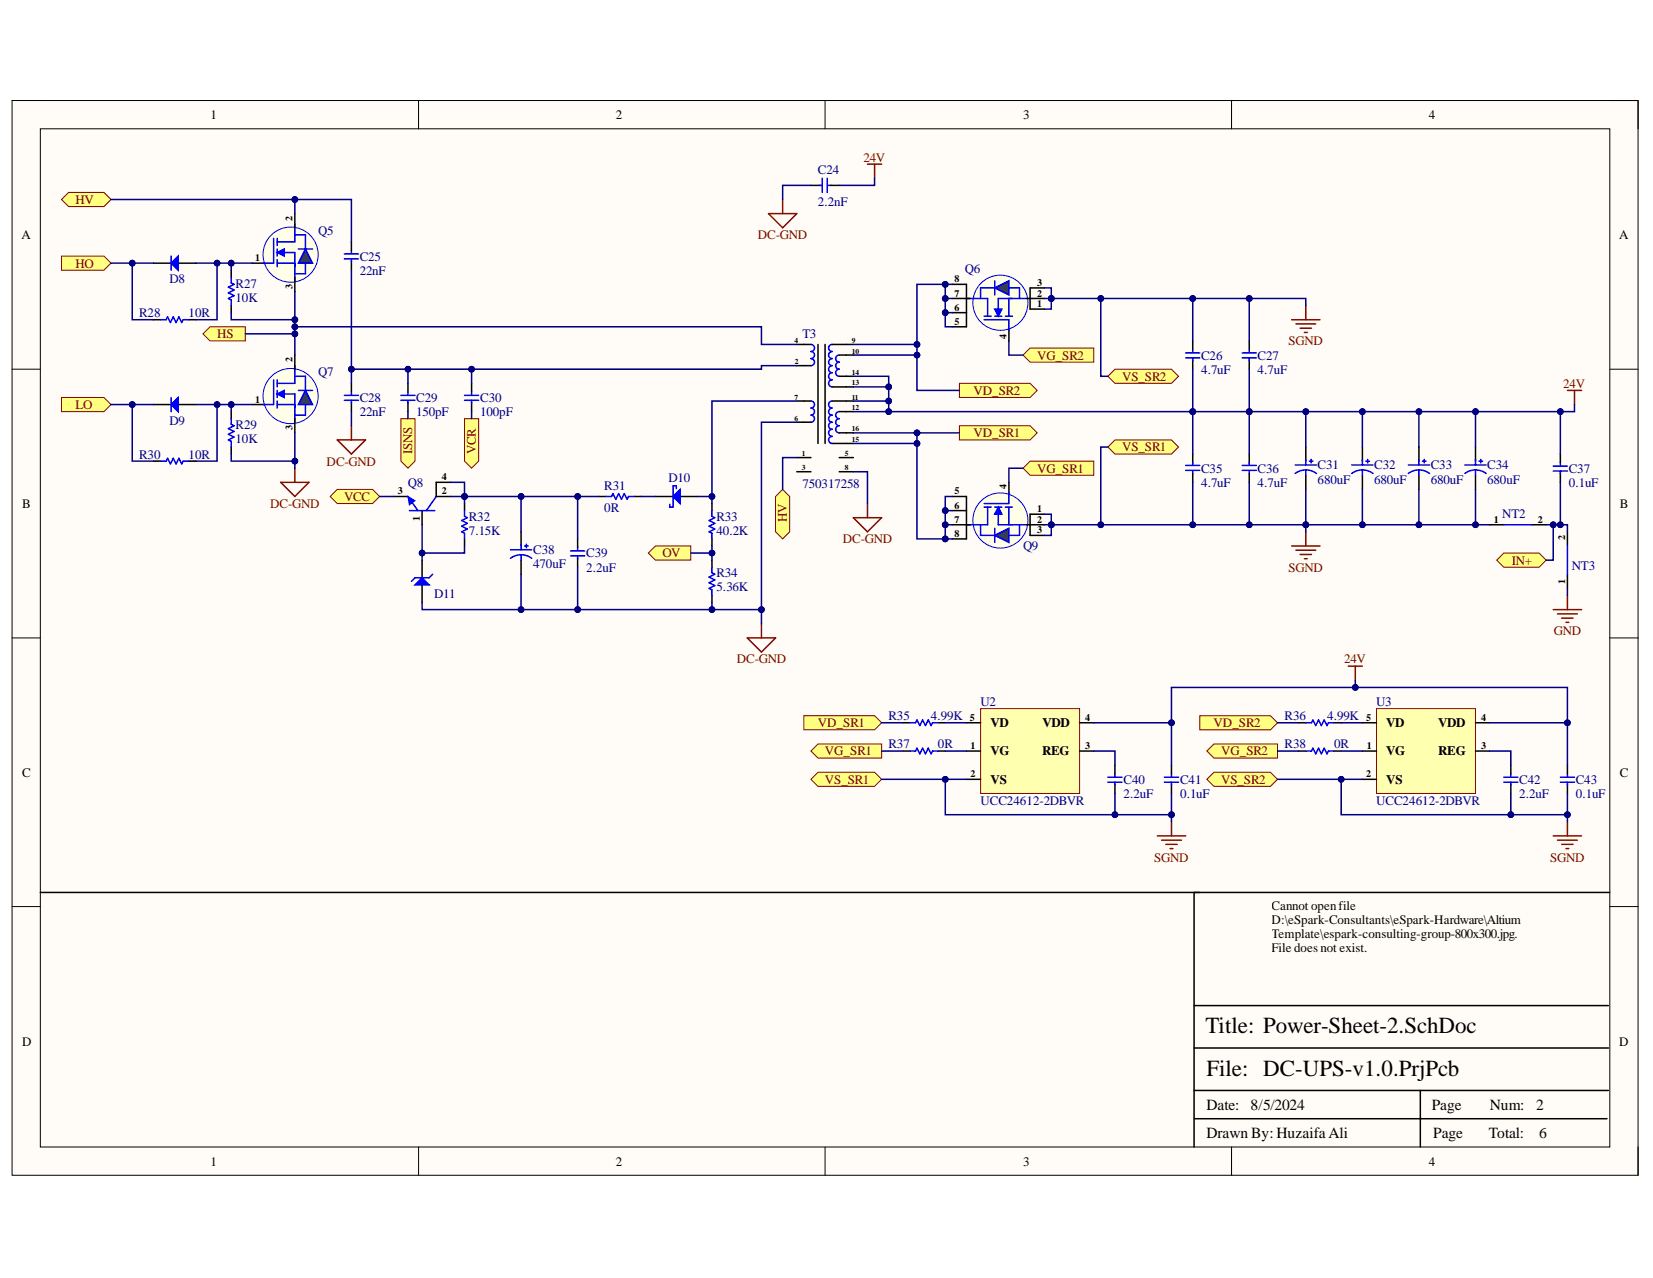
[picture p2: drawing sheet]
<svg xmlns="http://www.w3.org/2000/svg" width="279mm" height="216mm" viewBox="0 0 279 216" stroke-linecap="round" stroke-linejoin="round" font-family="sans-serif">
<defs><g id="words">
<g font-size="3.9">
<text x="203.8" y="174.5">Title: Power-Sheet-2.SchDoc</text>
<text x="203.9" y="181.7">File: DC-UPS-v1.0.PrjPcb</text>
</g>
<g font-size="2.6">
<text x="203.9" y="187.5">Date:</text>
<text x="211.4" y="187.5">8/5/2024</text>
<text x="242" y="187.5">Page</text>
<text x="251.8" y="187.5">Num:</text>
<text x="259.7" y="187.5">2</text>
<text x="203.9" y="192.3">Drawn By: HuzaifaAli</text>
<text x="242.3" y="192.3">Page</text>
<text x="251.6" y="192.3">Total:</text>
<text x="260.2" y="192.3">6</text>
</g>
<g font-size="2.2">
<text x="35.6" y="20.1">1</text>
<text x="104.1" y="20.1">2</text>
<text x="172.9" y="20.1">3</text>
<text x="241.5" y="20.1">4</text>
<text x="3.6" y="40.4">A</text>
<text x="273.7" y="40.4">A</text>
<text x="3.7" y="85.8">B</text>
<text x="273.8" y="85.8">B</text>
<text x="167.4" y="122.9">VD</text>
<text x="176.2" y="122.9">VDD</text>
<text x="234.3" y="122.9">VD</text>
<text x="243.1" y="122.9">VDD</text>
<text x="3.7" y="131.3">C</text>
<text x="167.4" y="127.6">VG</text>
<text x="176.1" y="127.6">REG</text>
<text x="234.3" y="127.6">VG</text>
<text x="243.1" y="127.6">REG</text>
<text x="273.8" y="131.3">C</text>
<text x="167.4" y="132.4">VS</text>
<text x="234.3" y="132.4">VS</text>
<text x="214.9" y="153.7">Cannot openfile</text>
<text x="214.9" y="156">D:\eSpark-Consultants\eSpark-Hardware\Altium</text>
<text x="214.9" y="158.5">Template\espark-consulting-group-800x300.jpg.</text>
<text x="214.9" y="160.8">File does not exist.</text>
<text x="3.7" y="176.7">D</text>
<text x="273.7" y="176.7">D</text>
<text x="35.6" y="196.9">1</text>
<text x="104.1" y="196.9">2</text>
<text x="172.9" y="196.9">3</text>
<text x="241.5" y="196.9">4</text>
</g>
<g font-size="2.2" fill="#000080">
<text x="138.2" y="29.4">C24</text>
<text x="138.2" y="34.7">2.2nF</text>
<text x="53.8" y="39.6">Q5</text>
<text x="28.7" y="47.8">D8</text>
<text x="60.8" y="44">C25</text>
<text x="60.8" y="46.4">22nF</text>
<text x="163.1" y="46.1">Q6</text>
<text x="23.5" y="53.6">R28</text>
<text x="31.9" y="53.6">10R</text>
<text x="39.8" y="48.6">R27</text>
<text x="39.8" y="51">10K</text>
<text x="135.6" y="57">T3</text>
<text x="53.8" y="63.5">Q7</text>
<text x="203" y="60.8">C26</text>
<text x="203" y="63.1">4.7uF</text>
<text x="212.6" y="60.8">C27</text>
<text x="212.6" y="63.1">4.7uF</text>
<text x="28.7" y="71.8">D9</text>
<text x="60.8" y="68">C28</text>
<text x="60.8" y="70.3">22nF</text>
<text x="70.4" y="68">C29</text>
<text x="70.4" y="70.3">150pF</text>
<text x="81.2" y="68">C30</text>
<text x="81.2" y="70.3">100pF</text>
<text x="23.5" y="77.5">R30</text>
<text x="31.9" y="77.5">10R</text>
<text x="39.8" y="72.4">R29</text>
<text x="39.8" y="74.8">10K</text>
<text x="68.9" y="82.2">Q8</text>
<text x="102.1" y="82.7">R31</text>
<text x="113" y="81.4">D10</text>
<text x="135.6" y="82.4">750317258</text>
<text x="203" y="79.9">C35</text>
<text x="203" y="82.2">4.7uF</text>
<text x="212.6" y="79.9">C36</text>
<text x="212.6" y="82.2">4.7uF</text>
<text x="222.7" y="79.3">C31</text>
<text x="222.7" y="81.7">680uF</text>
<text x="232.3" y="79.3">C32</text>
<text x="232.3" y="81.7">680uF</text>
<text x="241.8" y="79.3">C33</text>
<text x="241.8" y="81.7">680uF</text>
<text x="251.4" y="79.3">C34</text>
<text x="251.4" y="81.7">680uF</text>
<text x="265.2" y="79.9">C37</text>
<text x="265.2" y="82.2">0.1uF</text>
<text x="79.2" y="88">R32</text>
<text x="102.1" y="86.5">0R</text>
<text x="121.1" y="88">R33</text>
<text x="253.9" y="87.5">NT2</text>
<text x="79.2" y="90.4">7.15K</text>
<text x="90.1" y="93.6">C38</text>
<text x="99.1" y="94.2">C39</text>
<text x="121.1" y="90.4">40.2K</text>
<text x="172.9" y="93">Q9</text>
<text x="73.4" y="101.1">D11</text>
<text x="90.1" y="96">470uF</text>
<text x="99.1" y="96.6">2.2uF</text>
<text x="121.1" y="97.5">R34</text>
<text x="121.1" y="99.9">5.36K</text>
<text x="265.7" y="96.4">NT3</text>
<text x="165.7" y="119.3">U2</text>
<text x="232.6" y="119.3">U3</text>
<text x="150.2" y="121.6">R35</text>
<text x="157.4" y="121.6">4.99K</text>
<text x="217.1" y="121.6">R36</text>
<text x="224.3" y="121.6">4.99K</text>
<text x="150.2" y="126.4">R37</text>
<text x="158.5" y="126.4">0R</text>
<text x="217.1" y="126.4">R38</text>
<text x="225.5" y="126.4">0R</text>
<text x="165.7" y="136">UCC24612-2DBVR</text>
<text x="189.9" y="132.4">C40</text>
<text x="189.9" y="134.8">2.2uF</text>
<text x="199.5" y="132.4">C41</text>
<text x="199.5" y="134.8">0.1uF</text>
<text x="232.6" y="136">UCC24612-2DBVR</text>
<text x="256.8" y="132.4">C42</text>
<text x="256.8" y="134.8">2.2uF</text>
<text x="266.4" y="132.4">C43</text>
<text x="266.4" y="134.8">0.1uF</text>
</g>
<g font-size="2.2" fill="#800000">
<text x="145.9" y="27.3">24V</text>
<text x="12.8" y="34.5">HV</text>
<text x="128.1" y="40.4">DC-GND</text>
<text x="12.8" y="45.2">HO</text>
<text x="36.7" y="57.1">HS</text>
<text x="217.8" y="58.3">SGND</text>
<text x="175.3" y="60.8">VG_SR2</text>
<text x="189.7" y="64.3">VS_SR2</text>
<text x="264.2" y="65.5">24V</text>
<text x="12.8" y="69.1">LO</text>
<text x="164.5" y="66.7">VD_SR2</text>
<text x="69.7" y="76.7" transform="rotate(-90 69.7 76.7)">ISNS</text>
<text x="80.4" y="76.7" transform="rotate(-90 80.4 76.7)">VCR</text>
<text x="164.5" y="73.9">VD_SR1</text>
<text x="189.7" y="76.2">VS_SR1</text>
<text x="55.2" y="78.7">DC-GND</text>
<text x="175.3" y="79.9">VG_SR1</text>
<text x="45.7" y="85.8">DC-GND</text>
<text x="58.2" y="84.6">VCC</text>
<text x="133" y="88.2" transform="rotate(-90 133 88.2)">HV</text>
<text x="112" y="94.2">OV</text>
<text x="142.5" y="91.8">DC-GND</text>
<text x="255.5" y="95.4">IN+</text>
<text x="217.8" y="96.6">SGND</text>
<text x="262.6" y="107.3">GND</text>
<text x="124.6" y="112.1">DC-GND</text>
<text x="227.2" y="112.1">24V</text>
<text x="138.2" y="122.9">VD_SR1</text>
<text x="205.1" y="122.9">VD_SR2</text>
<text x="139.4" y="127.6">VG_SR1</text>
<text x="206.4" y="127.6">VG_SR2</text>
<text x="139.4" y="132.4">VS_SR1</text>
<text x="206.4" y="132.4">VS_SR2</text>
<text x="195.1" y="145.5">SGND</text>
<text x="262" y="145.5">SGND</text>
</g>
<g font-size="1.7">
<text x="49.5" y="37.3" transform="rotate(-90 49.5 37.3)">2</text>
<text x="43.1" y="44.1">1</text>
<text x="161.3" y="47.7">8</text>
<text x="49.5" y="48.8" transform="rotate(-90 49.5 48.8)">3</text>
<text x="161.3" y="52.5">6</text>
<text x="161.3" y="50.1">7</text>
<text x="175.3" y="50.1">2</text>
<text x="175.3" y="51.9">1</text>
<text x="175.3" y="48.3">3</text>
<text x="161.3" y="54.9">5</text>
<text x="170.1" y="57.2" transform="rotate(-90 170.1 57.2)">4</text>
<text x="49.5" y="61.2" transform="rotate(-90 49.5 61.2)">2</text>
<text x="43.1" y="68">1</text>
<text x="49.5" y="72.7" transform="rotate(-90 49.5 72.7)">3</text>
<text x="67.2" y="83.5">3</text>
<text x="74.7" y="83.5">2</text>
<text x="74.7" y="81.1">4</text>
<text x="161.3" y="83.5">5</text>
<text x="170.1" y="82.7" transform="rotate(-90 170.1 82.7)">4</text>
<text x="70.9" y="88" transform="rotate(-90 70.9 88)">1</text>
<text x="161.3" y="86">6</text>
<text x="161.3" y="88.3">7</text>
<text x="175.3" y="88.3">2</text>
<text x="175.3" y="86.5">1</text>
<text x="252.5" y="88.3">1</text>
<text x="259.9" y="88.3">2</text>
<text x="161.3" y="90.7">8</text>
<text x="175.3" y="90.1">3</text>
<text x="264.6" y="91.3" transform="rotate(-90 264.6 91.3)">2</text>
<text x="264.6" y="98.7" transform="rotate(-90 264.6 98.7)">1</text>
<text x="164" y="121.8">5</text>
<text x="183.4" y="121.8">4</text>
<text x="230.9" y="121.8">5</text>
<text x="250.4" y="121.8">4</text>
<text x="164" y="126.5">1</text>
<text x="164" y="131.3">2</text>
<text x="183.4" y="126.5">3</text>
<text x="230.9" y="131.3">2</text>
<text x="231" y="126.5">1</text>
<text x="250.4" y="126.5">3</text>
</g>
<g font-size="1.3">
<text x="134.3" y="58">4</text>
<text x="144" y="58">9</text>
<text x="144" y="59.8">10</text>
<text x="134.4" y="61.5">2</text>
<text x="144" y="65.1">13</text>
<text x="144" y="63.3">14</text>
<text x="134.3" y="71.1">6</text>
<text x="134.3" y="67.5">7</text>
<text x="144" y="67.5">11</text>
<text x="144" y="69.3">12</text>
<text x="135.5" y="77.1">1</text>
<text x="142.8" y="77.1">5</text>
<text x="144" y="74.6">15</text>
<text x="144" y="72.9">16</text>
<text x="135.5" y="79.4">3</text>
<text x="142.8" y="79.4">8</text>
</g>
</g></defs>
<path d="M2 17h274.9v181.5h-274.9z" fill-rule="evenodd" fill="#fffcf8"/>
<path d="M2 17h274.9v181.5h-274.9z" fill="none" stroke="#000" stroke-width=".17"/>
<path d="M6.8 21.8h265.3v172h-265.3z" fill-rule="evenodd" fill="#fffcf8"/>
<g fill="none" stroke="#000" stroke-width=".17">
<path d="M2 17h4.8M70.7 17v4.8M139.5 17v4.8M208.2 17v4.8M272.1 17h4.8v4.8M6.8 21.8h265.3v172h-265.3zM2 62.4h4.8M272.1 62.4h4.8M2 107.8h4.8M272.1 107.8h4.8M2 153.2h4.8M272.1 153.2h4.8"/>
<path d="M70.8 193.8v4.7M139.5 193.8v4.7M208.2 193.8v4.7M276.9 193.8v4.7"/>
</g>
<path d="M272.1 150.8h-70.3v43M201.8 177h70.1M201.8 169.9h70.1M201.8 189h69.8M201.8 184.2h70.1M240.1 184.2v9.6" fill="none" stroke="#000" stroke-width=".25"/>
<path d="M232.7 119.7h16.7v14.3h-16.7z" fill-rule="evenodd" fill="#ffffb0"/>
<path d="M232.7 119.7h16.7v14.3h-16.7z" fill="none" stroke="#800000" stroke-width=".17"/>
<path d="M42.7 44.5h2.4M230.3 126.9h2.4M230.3 131.7h2.4M230.3 122.1h2.4M249.4 126.9h2.4M249.4 122.1h2.4" fill="none" stroke="#000" stroke-width=".25"/>
<circle cx="49.1" cy="43" r="4.7" fill="#ffffe8"/>
<circle cx="49.1" cy="43" r="4.7" fill="none" stroke="#00f" stroke-width=".17"/>
<path d="M49.8 37.9v3h-3M46.3 40.3v4.2h-1.8M46.8 44.5h3M46.8 40.3v1.2M46.8 42.1v1.2M46.8 43.9v1.2M46.8 42.7h3v4.7" fill="none" stroke="#00f" stroke-width=".25"/>
<path d="M46.8 42.7l1.2-.6v1.2z" fill="#00f"/>
<path d="M49.8 39.7h1.8v6.5h-1.8M46.8 42.7l1.2-.6v1.2zM50.4 42.1h2.4" fill="none" stroke="#00f" stroke-width=".25"/>
<path d="M49.8 36.1v2.4M49.8 46.8v2.4" fill="none" stroke="#000" stroke-width=".25"/>
<path d="M51.6 42.1l1.2 2.4h-2.4z" fill="#073763"/>
<path d="M51.6 42.1l1.2 2.4h-2.4zM69 83.9l1.6 2.4M69.2 86.3h4.3M73.7 83.9l-1.6 2.4" fill="none" stroke="#00f" stroke-width=".25"/>
<path d="M66.6 83.9h2.4M71.3 86.3v2.4M73.7 83.9h2.4" fill="none" stroke="#000" stroke-width=".25"/>
<path d="M69 83.9l1.1 .7-.9 .7z" fill="#00f"/>
<path d="M69 83.9l1.1 .7-.9 .7z" fill="none" stroke="#00f" stroke-width=".17"/>
<path d="M71.3 94.6v3M71.3 98.8v3M76.1 81.5h-2.4v2.4" fill="none" stroke="#000" stroke-width=".25"/>
<path d="M70.1 98.8l1.2-1.2 1.2 1.2z" fill="#00f"/>
<g fill="none" stroke="#00f" stroke-width=".25">
<path d="M70.1 98.8l1.2-1.2 1.2 1.2zM73.1 97l-.6 .6h-2.4l-.5 .6M78.5 86.3v.9l.5 .3-1 .4 1 .5-1 .5 1 .5-1 .4 .5 .3v.9M86.3 94.3a2.98 2.98 0 0 1 3.6 0M86.3 92.9h3.6M88.1 92v.9M88.1 93.7v.9M88.7 92.2h.6M89 91.9v.6M96.4 93.9h2.4M96.4 93.1h2.4M97.6 92.5v.5"/>
<path d="M97.6 93.9v.5M102.4 83.9h1l.2-.5 .5 1 .5-1 .4 1 .5-1 .5 1 .2-.5h1"/>
</g>
<path d="M78.5 85.1v1.2M78.5 91v1.2M88.1 89.8v2.4M88.1 94.6v2.4M97.6 91v1.5M97.6 94.3v1.5M101.2 83.9h1.2M107.2 83.9h1.2M110.8 83.9h3M115 83.9h2.9" fill="none" stroke="#000" stroke-width=".25"/>
<path d="M115 82.7v2.4l-1.2-1.2z" fill="#00f"/>
<path d="M113.8 82.1v3.6h-.6v-.5M113.8 82.1h.5v.5M115 82.7v2.4l-1.2-1.2zM120.3 86.3v.9l.5 .3-.9 .4 .9 .5-.9 .5 .9 .5-.9 .4 .4 .3v.9M120.3 95.8v1l.5 .2-.9 .5 .9 .5-.9 .4 .9 .5-.9 .5 .4 .2v1" fill="none" stroke="#00f" stroke-width=".25"/>
<path d="M120.3 85.1v1.2M120.3 91v1.2M120.3 94.6v1.2M120.3 100.6v1.2" fill="none" stroke="#000" stroke-width=".25"/>
<path d="M109.6 93.4l1.2-1.2h6v2.4h-6z" fill-rule="evenodd" fill="#ffff80"/>
<path d="M109.6 93.4l1.2-1.2h6v2.4h-6z" fill="none" stroke="#800000" stroke-width=".17"/>
<path d="M57 82.7h6l1.2 1.2-1.2 1.2h-6l-1.2-1.2z" fill-rule="evenodd" fill="#ffff80"/>
<path d="M57 82.7h6l1.2 1.2-1.2 1.2h-6l-1.2-1.2z" fill="none" stroke="#800000" stroke-width=".17"/>
<path d="M170.5 55.2v2.4" fill="none" stroke="#000" stroke-width=".25"/>
<circle cx="169.1" cy="51.1" r="4.7" fill="#ffffe8"/>
<circle cx="169.1" cy="51.1" r="4.7" fill="none" stroke="#00f" stroke-width=".17"/>
<path d="M164 50.4h2.9v3M166.3 54h4.2v1.8M166.3 53.4h1.2M168.1 53.4h1.2M169.9 53.4h1.2M170.5 50.4v3M173.5 50.4h-4.8v3" fill="none" stroke="#00f" stroke-width=".25"/>
<path d="M168.1 52.2h1.2l-.6 1.2z" fill="#00f"/>
<path d="M165.7 50.4v-1.8h6.6v1.8M168.1 52.2h1.2l-.6 1.2zM168.1 47.4v2.4" fill="none" stroke="#00f" stroke-width=".25"/>
<path d="M174.1 50.4h2.4" fill="none" stroke="#000" stroke-width=".25"/>
<path d="M168.1 48.6l2.4-1.2v2.4z" fill="#073763"/>
<path d="M168.1 48.6l2.4-1.2v2.4zM200.4 59.6h2.4M201.6 59v.5M200.4 60.5h2.4M201.6 60.5v.4" fill="none" stroke="#00f" stroke-width=".25"/>
<path d="M161 48h2.4v7.2h-2.4M161 52.8h2.4M161 50.4h3M173.5 50.4h.6M176.5 48.6h-2.4v3.6h2.4M201.6 57.6v1.4M201.6 60.8v1.6" fill="none" stroke="#000" stroke-width=".25"/>
<path d="M162.2 64.8h11.9l1.2 1.2-1.2 1.1h-11.9z" fill-rule="evenodd" fill="#ffff80"/>
<path d="M162.2 64.8h11.9l1.2 1.2-1.2 1.1h-11.9z" fill="none" stroke="#800000" stroke-width=".17"/>
<path d="M172.9 60l1.2-1.2h10.8v2.4h-10.8z" fill-rule="evenodd" fill="#ffff80"/>
<path d="M172.9 60l1.2-1.2h10.8v2.4h-10.8z" fill="none" stroke="#800000" stroke-width=".17"/>
<path d="M218.3 54h4.8M219 54.7h3.4M219.8 55.4h1.9M220.5 56.2h.5M220.7 51.6v2.4" fill="none" stroke="#800000" stroke-width=".25"/>
<path d="M211.2 57.6v1.4M211.2 60.8v1.6" fill="none" stroke="#000" stroke-width=".25"/>
<path d="M210 59.6h2.4M211.2 59v.5M210 60.5h2.4M211.2 60.5v.4" fill="none" stroke="#00f" stroke-width=".25"/>
<path d="M187.3 63.6l1.2-1.2h9.5l1.2 1.2-1.2 1.2h-9.5z" fill-rule="evenodd" fill="#ffff80"/>
<path d="M187.3 63.6l1.2-1.2h9.5l1.2 1.2-1.2 1.2h-9.5z" fill="none" stroke="#800000" stroke-width=".17"/>
<path d="M170.5 81.5v2.4" fill="none" stroke="#000" stroke-width=".25"/>
<circle cx="169.1" cy="87.9" r="4.7" fill="#ffffe8"/>
<circle cx="169.1" cy="87.9" r="4.7" fill="none" stroke="#00f" stroke-width=".17"/>
<path d="M166.3 85.7h1.2M166.9 85.7v3h-2.9M168.1 85.7h1.2M168.7 85.7v3h4.8M169.9 85.7h1.2M170.5 83.3v1.8h-4.2M170.5 85.7v3" fill="none" stroke="#00f" stroke-width=".25"/>
<path d="M168.7 85.7l.6 1.2h-1.2z" fill="#00f"/>
<path d="M165.7 88.7v1.7h6.6v-1.7M168.1 89.2v2.4M168.7 85.7l.6 1.2h-1.2z" fill="none" stroke="#00f" stroke-width=".25"/>
<path d="M174.1 88.7h2.4" fill="none" stroke="#000" stroke-width=".25"/>
<path d="M168.1 90.4l2.4-1.2v2.4z" fill="#073763"/>
<path d="M168.1 90.4l2.4-1.2v2.4z" fill="none" stroke="#00f" stroke-width=".25"/>
<path d="M161 83.9h2.4v7.1h-2.4M161 86.3h2.4M161 88.7h3M173.5 88.7h.6M176.5 86.9h-2.4v3.5h2.4" fill="none" stroke="#000" stroke-width=".25"/>
<path d="M162.2 71.9h11.9l1.2 1.2-1.2 1.2h-11.9z" fill-rule="evenodd" fill="#ffff80"/>
<path d="M162.2 71.9h11.9l1.2 1.2-1.2 1.2h-11.9z" fill="none" stroke="#800000" stroke-width=".17"/>
<path d="M172.9 79.1l1.2-1.2h10.8v2.4h-10.8z" fill-rule="evenodd" fill="#ffff80"/>
<path d="M172.9 79.1l1.2-1.2h10.8v2.4h-10.8z" fill="none" stroke="#800000" stroke-width=".17"/>
<path d="M187.3 75.5l1.2-1.2h9.5l1.2 1.2-1.2 1.2h-9.5z" fill-rule="evenodd" fill="#ffff80"/>
<path d="M187.3 75.5l1.2-1.2h9.5l1.2 1.2-1.2 1.2h-9.5z" fill="none" stroke="#800000" stroke-width=".17"/>
<g fill="none" stroke="#000" stroke-width=".25">
<path d="M201.6 76.7v1.6M211.2 76.7v1.6M220.7 75.5v2.4M230.3 75.5v2.4M239.8 75.5v2.4M249.4 75.5v2.4M263.7 76.7v1.4M263.7 79.9v1.6M201.6 80.1v1.4M211.2 80.1v1.4M220.7 80.3v2.4M230.3 80.3v2.4"/>
<path d="M239.8 80.3v2.4M249.4 80.3v2.4M251.8 88.7h2.4M259 88.7h2.3"/>
</g>
<g fill="none" stroke="#00f" stroke-width=".25">
<path d="M200.4 78.6h2.4M200.4 79.5h2.4M201.6 78.1v.5M201.6 79.6v.5M210 78.6h2.4M210 79.5h2.4M211.2 78.1v.5M211.2 79.6v.5M218.9 80a3 3 0 0 1 3.6 0M218.9 78.6h3.6M220.7 77.7v.9M220.7 79.4v.9"/>
<path d="M221.3 77.9h.6M221.6 77.6v.6M228.5 80a2.98 2.98 0 0 1 3.6 0M228.5 78.6h3.6M230.3 77.7v.9M230.3 79.4v.9M230.9 77.9h.6M231.2 77.6v.6M238 80a2.98 2.98 0 0 1 3.6 0M238 78.6h3.6M239.8 77.7v.9M239.8 79.4v.9"/>
<path d="M240.4 77.9h.6M240.7 77.6v.6M247.6 80a2.98 2.98 0 0 1 3.6 0M247.6 78.6h3.6M249.4 77.7v.9M249.4 79.4v.9M250 77.9h.6M250.3 77.6v.6M262.5 79.6h2.4M262.5 78.7h2.4M263.7 78.1v.5M263.7 79.6v.5"/>
<path d="M254.2 88.7h4.8"/>
</g>
<path d="M264.9 66h2.4M266.1 66v2.3M218.3 92.2h4.8M219 93h3.4M219.8 93.7h1.9M220.5 94.4h.5M220.7 89.8v2.4M126.3 107.8h4.8l-2.4 2.4zM128.7 105.4v2.4" fill="none" stroke="#800000" stroke-width=".25"/>
<path d="M254.2 93.4h5.9l1.2 1.2-1.2 1.2h-5.9l-1.2-1.2z" fill-rule="evenodd" fill="#ffff80"/>
<path d="M254.2 93.4h5.9l1.2 1.2-1.2 1.2h-5.9l-1.2-1.2z" fill="none" stroke="#800000" stroke-width=".17"/>
<path d="M59.4 40.9v1.4M59.4 44.1v1.5M42.7 68.3h2.4M264.9 89.8v2.4M264.9 97v2.4M219.5 122.1h1.2M219.5 126.9h1.2M225.5 122.1h1.2M225.5 126.9h1.2" fill="none" stroke="#000" stroke-width=".25"/>
<path d="M58.2 43.7h2.4M58.2 42.9h2.4M59.4 42.3v.5M59.4 43.7v.5M264.9 92.2v4.8M220.7 122.1h1l.2-.5 .5 1 .5-1 .4 1 .5-1 .5 1 .2-.5h1M220.7 126.9h1l.2-.5 .5 1 .5-1 .4 1 .5-1 .5 1 .2-.5h1" fill="none" stroke="#00f" stroke-width=".25"/>
<path d="M262.5 103h4.8M263.3 103.7h3.3M264 104.4h1.9M264.7 105.1h.5M264.9 100.6v2.4" fill="none" stroke="#800000" stroke-width=".25"/>
<circle cx="49.1" cy="66.9" r="4.7" fill="#ffffe8"/>
<circle cx="49.1" cy="66.9" r="4.7" fill="none" stroke="#00f" stroke-width=".17"/>
<path d="M46.3 64.2v4.1h-1.8M46.8 68.3h3M46.8 64.2v1.2M46.8 66v1.1M46.8 67.7v1.2M46.8 66.6h3v4.7M49.8 61.8v3h-3" fill="none" stroke="#00f" stroke-width=".25"/>
<path d="M46.8 66.6l1.2-.6v1.1z" fill="#00f"/>
<path d="M46.8 66.6l1.2-.6v1.1zM49.8 63.6h1.8v6.5h-1.8M50.4 66h2.4" fill="none" stroke="#00f" stroke-width=".25"/>
<path d="M49.8 60v2.4M49.8 70.7v2.4" fill="none" stroke="#000" stroke-width=".25"/>
<path d="M51.6 66l1.2 2.3h-2.4z" fill="#073763"/>
<path d="M51.6 66l1.2 2.3h-2.4z" fill="none" stroke="#00f" stroke-width=".25"/>
<path d="M25.9 44.5h3M30.1 44.5h3" fill="none" stroke="#000" stroke-width=".25"/>
<path d="M28.9 44.5l1.2-1.2v2.3z" fill="#00f"/>
<path d="M27.1 54h1l.2-.5 .5 1 .5-1 .5 1 .4-1 .5 1 .3-.5h.9M28.9 44.5l1.2-1.2v2.3zM28.9 43.3v2.3M39.1 46.8v1l.5 .2-1 .5 1 .5-1 .5 1 .4-1 .5 .5 .3v.9" fill="none" stroke="#00f" stroke-width=".25"/>
<path d="M25.9 54h1.2M31.9 54h1.2M39.1 45.6v1.2M39.1 51.6v1.2" fill="none" stroke="#000" stroke-width=".25"/>
<path d="M10.4 43.3h7.2l1.2 1.2-1.2 1.1h-7.2z" fill-rule="evenodd" fill="#ffff80"/>
<path d="M10.4 43.3h7.2l1.2 1.2-1.2 1.1h-7.2z" fill="none" stroke="#800000" stroke-width=".17"/>
<path d="M34.3 56.4l1.2-1.2h6v2.4h-6z" fill-rule="evenodd" fill="#ffff80"/>
<path d="M34.3 56.4l1.2-1.2h6v2.4h-6z" fill="none" stroke="#800000" stroke-width=".17"/>
<path d="M10.4 33.7l1.2-1.2h6l1.2 1.2-1.2 1.2h-6z" fill-rule="evenodd" fill="#ffff80"/>
<path d="M10.4 33.7l1.2-1.2h6l1.2 1.2-1.2 1.2h-6z" fill="none" stroke="#800000" stroke-width=".17"/>
<path d="M25.9 68.3h3M30.1 68.3h3M39.1 69.5v1.2M39.1 75.5v1.2M59.4 64.8v1.4M59.4 68v1.5" fill="none" stroke="#000" stroke-width=".25"/>
<path d="M39.1 70.7v1l.5 .2-1 .5 1 .5-1 .5 1 .4-1 .5 .5 .3v.9M58.2 67.6h2.4M58.2 66.8h2.4M59.4 66.2v.5M59.4 67.6v.5" fill="none" stroke="#00f" stroke-width=".25"/>
<path d="M49.8 79.1v2.4M57 74.3h4.8l-2.4 2.4zM59.4 71.9v2.4M47.4 81.5h4.8l-2.4 2.4z" fill="none" stroke="#800000" stroke-width=".25"/>
<path d="M28.9 68.3l1.2-1.2v2.4z" fill="#00f"/>
<path d="M27.1 77.9h1l.2-.5 .5 1 .5-1 .5 1 .4-1 .5 1 .3-.5h.9M28.9 68.3l1.2-1.2v2.4zM28.9 67.1v2.4" fill="none" stroke="#00f" stroke-width=".25"/>
<path d="M25.9 77.9h1.2M31.9 77.9h1.2" fill="none" stroke="#000" stroke-width=".25"/>
<path d="M10.4 67.1h7.2l1.2 1.2-1.2 1.2h-7.2z" fill-rule="evenodd" fill="#ffff80"/>
<path d="M10.4 67.1h7.2l1.2 1.2-1.2 1.2h-7.2z" fill="none" stroke="#800000" stroke-width=".17"/>
<path d="M69 64.8v1.4M69 68v1.5M79.7 64.8v1.4M79.7 68v1.5" fill="none" stroke="#000" stroke-width=".25"/>
<path d="M67.8 67.6h2.3M67.8 66.8h2.3M69 66.2v.5M69 67.6v.5M78.5 67.6h2.4M78.5 66.8h2.4M79.7 66.2v.5M79.7 67.6v.5" fill="none" stroke="#00f" stroke-width=".25"/>
<path d="M67.8 70.7h2.3v7.2l-1.1 1.2-1.2-1.2z" fill-rule="evenodd" fill="#ffff80"/>
<path d="M67.8 70.7h2.3v7.2l-1.1 1.2-1.2-1.2z" fill="none" stroke="#800000" stroke-width=".17"/>
<path d="M78.5 70.7h2.4v7.2l-1.2 1.2-1.2-1.2z" fill-rule="evenodd" fill="#ffff80"/>
<path d="M78.5 70.7h2.4v7.2l-1.2 1.2-1.2-1.2z" fill="none" stroke="#800000" stroke-width=".17"/>
<path d="M255.4 129.3v1.4M255.4 132.5v1.5M264.9 129.3v1.4M264.9 132.5v1.5" fill="none" stroke="#000" stroke-width=".25"/>
<path d="M254.2 132.1h2.4M254.2 131.3h2.4M255.4 130.7v.5M255.4 132.1v.5M263.7 132.1h2.4M263.7 131.3h2.4M264.9 130.7v.5M264.9 132.1v.5" fill="none" stroke="#00f" stroke-width=".25"/>
<path d="M202.8 120.9h11.9l1.2 1.2-1.2 1.2h-11.9z" fill-rule="evenodd" fill="#ffff80"/>
<path d="M202.8 120.9h11.9l1.2 1.2-1.2 1.2h-11.9z" fill="none" stroke="#800000" stroke-width=".17"/>
<path d="M204 126.9l1.2-1.2h10.7v2.4h-10.7z" fill-rule="evenodd" fill="#ffff80"/>
<path d="M204 126.9l1.2-1.2h10.7v2.4h-10.7z" fill="none" stroke="#800000" stroke-width=".17"/>
<path d="M204 131.7l1.2-1.2h9.5l1.2 1.2-1.2 1.1h-9.5z" fill-rule="evenodd" fill="#ffff80"/>
<path d="M204 131.7l1.2-1.2h9.5l1.2 1.2-1.2 1.1h-9.5z" fill="none" stroke="#800000" stroke-width=".17"/>
<path d="M264.9 138.8v2.4M262.5 141.2h4.8M263.3 141.9h3.3M264 142.6h1.9M264.7 143.4h.5" fill="none" stroke="#800000" stroke-width=".25"/>
<path d="M165.8 119.7h16.7v14.3h-16.7z" fill-rule="evenodd" fill="#ffffb0"/>
<path d="M165.8 119.7h16.7v14.3h-16.7z" fill="none" stroke="#800000" stroke-width=".17"/>
<g fill="none" stroke="#000" stroke-width=".25">
<path d="M152.6 126.9h1.2M152.6 122.1h1.2M158.6 126.9h1.2M158.6 122.1h1.2M163.4 126.9h2.3M163.4 131.7h2.3M163.4 122.1h2.3M182.5 126.9h2.4M182.5 122.1h2.4M188.5 129.3v1.4M188.5 132.5v1.5M198 129.3v1.4"/>
<path d="M198 132.5v1.5"/>
</g>
<path d="M153.8 122.1h1l.2-.5 .5 1 .4-1 .5 1 .5-1 .5 1 .2-.5h1M153.8 126.9h1l.2-.5 .5 1 .4-1 .5 1 .5-1 .5 1 .2-.5h1M187.3 132.1h2.3M187.3 131.3h2.3M188.5 130.7v.5M188.5 132.1v.5M196.8 132.1h2.4M196.8 131.3h2.4M198 130.7v.5M198 132.1v.5" fill="none" stroke="#00f" stroke-width=".25"/>
<path d="M135.9 120.9h11.9l1.2 1.2-1.2 1.2h-11.9z" fill-rule="evenodd" fill="#ffff80"/>
<path d="M135.9 120.9h11.9l1.2 1.2-1.2 1.2h-11.9z" fill="none" stroke="#800000" stroke-width=".17"/>
<path d="M137.1 126.9l1.2-1.2h10.7v2.4h-10.7z" fill-rule="evenodd" fill="#ffff80"/>
<path d="M137.1 126.9l1.2-1.2h10.7v2.4h-10.7z" fill="none" stroke="#800000" stroke-width=".17"/>
<path d="M137.1 131.7l1.2-1.2h9.5l1.2 1.2-1.2 1.1h-9.5z" fill-rule="evenodd" fill="#ffff80"/>
<path d="M137.1 131.7l1.2-1.2h9.5l1.2 1.2-1.2 1.1h-9.5z" fill="none" stroke="#800000" stroke-width=".17"/>
<path d="M129.9 36.1h4.8l-2.4 2.4zM132.3 33.7v2.4M146.6 27.7h2.4M147.8 27.7v2.4M227.9 112.5h2.4M229.1 112.5v2.4M198 138.8v2.4M195.6 141.2h4.8M196.3 141.9h3.4M197.1 142.6h1.9M197.8 143.4h.5" fill="none" stroke="#800000" stroke-width=".25"/>
<g fill="none" stroke="#000" stroke-width=".25">
<path d="M137.1 31.3h1.5M140.4 31.3h1.4M134.7 58.2h2.4M138.3 58.2v16.7M139.5 58.2v16.7M140.7 58.2h3.5M141.8 60h2.4M134.7 61.8h2.4M134.7 71.3h2.4M134.7 67.7h2.4M134.7 77.3h2.4M134.7 79.7h2.4"/>
<path d="M140.7 65.4h3.5M140.7 67.7h3.5M140.7 74.9h3.5M141.8 63.6h2.4M141.8 73.1h2.4M141.8 69.5h2.4M141.8 77.3h2.4M141.8 79.7h2.4"/>
</g>
<path d="M138.5 31.3h.5M139 30.1v2.4M139.8 30.1v2.4M139.9 31.3h.5M137.1 58.2a.6 .6 0 0 1 .6 .6 .6 .6 0 0 1-.6 .6 .6 .6 0 0 1 .6 .6 .6 .6 0 0 1-.6 .6 .6 .6 0 0 1 .6 .6 .6 .6 0 0 1-.6 .6M140.7 58.2a.6 .6 0 0 0-.6 .6 .6 .6 0 0 0 .6 .6 .6 .6 0 0 0-.6 .6 .6 .6 0 0 0 .6 .6 .6 .6 0 0 0-.6 .6 .6 .6 0 0 0 .6 .6 .6 .6 0 0 0-.6 .6 .6 .6 0 0 0 .6 .6 .6 .6 0 0 0-.6 .6 .6 .6 0 0 0 .6 .6 .6 .6 0 0 0-.6 .6 .6 .6 0 0 0 .6 .6M141.8 60a.6 .6 0 0 0-.5 .6 .6 .6 0 0 0 .5 .6 .6 .6 0 0 0-.5 .6 .6 .6 0 0 0 .5 .6 .6 .6 0 0 0-.5 .6 .6 .6 0 0 0 .5 .6M137.1 67.7a.6 .6 0 0 1 .6 .6 .6 .6 0 0 1-.6 .6 .6 .6 0 0 1 .6 .6 .6 .6 0 0 1-.6 .6 .6 .6 0 0 1 .6 .6 .6 .6 0 0 1-.6 .6M140.7 67.7a.6 .6 0 0 0-.6 .6 .6 .6 0 0 0 .6 .6 .6 .6 0 0 0-.6 .6 .6 .6 0 0 0 .6 .6 .6 .6 0 0 0-.6 .6 .6 .6 0 0 0 .6 .6 .6 .6 0 0 0-.6 .6 .6 .6 0 0 0 .6 .6 .6 .6 0 0 0-.6 .6 .6 .6 0 0 0 .6 .6 .6 .6 0 0 0-.6 .6 .6 .6 0 0 0 .6 .6M141.8 69.5a.6 .6 0 0 0-.5 .6 .6 .6 0 0 0 .5 .6 .6 .6 0 0 0-.5 .6 .6 .6 0 0 0 .5 .6 .6 .6 0 0 0-.5 .6 .6 .6 0 0 0 .5 .6" fill="none" stroke="#00f" stroke-width=".25"/>
<path d="M78.5 83.9v1.2" fill="none" stroke="#000080" stroke-width=".25"/>
<circle cx="78.5" cy="83.9" r=".48" fill="#000080"/>
<circle cx="78.5" cy="83.9" r=".48" fill="none" stroke="#000080" stroke-width=".17"/>
<path d="M76.1 81.5h2.4v2.4" fill="none" stroke="#000080" stroke-width=".25"/>
<circle cx="78.5" cy="83.9" r=".48" fill="#000080"/>
<circle cx="78.5" cy="83.9" r=".48" fill="none" stroke="#000080" stroke-width=".17"/>
<path d="M71.3 88.7v4.7h7.2v-1.2" fill="none" stroke="#000080" stroke-width=".25"/>
<circle cx="71.3" cy="93.4" r=".48" fill="#000080"/>
<circle cx="71.3" cy="93.4" r=".48" fill="none" stroke="#000080" stroke-width=".17"/>
<path d="M71.3 93.4v1.2" fill="none" stroke="#000080" stroke-width=".25"/>
<circle cx="71.3" cy="93.4" r=".48" fill="#000080"/>
<circle cx="71.3" cy="93.4" r=".48" fill="none" stroke="#000080" stroke-width=".17"/>
<path d="M97.6 83.9v7.1" fill="none" stroke="#000080" stroke-width=".25"/>
<circle cx="97.6" cy="83.9" r=".48" fill="#000080"/>
<circle cx="97.6" cy="83.9" r=".48" fill="none" stroke="#000080" stroke-width=".17"/>
<path d="M108.4 83.9h2.4M117.9 83.9h2.4v1.2" fill="none" stroke="#000080" stroke-width=".25"/>
<circle cx="120.3" cy="83.9" r=".48" fill="#000080"/>
<circle cx="120.3" cy="83.9" r=".48" fill="none" stroke="#000080" stroke-width=".17"/>
<path d="M116.8 93.4h3.5" fill="none" stroke="#000080" stroke-width=".25"/>
<circle cx="120.3" cy="93.4" r=".48" fill="#000080"/>
<circle cx="120.3" cy="93.4" r=".48" fill="none" stroke="#000080" stroke-width=".17"/>
<path d="M97.6 95.8v7.2" fill="none" stroke="#000080" stroke-width=".25"/>
<circle cx="97.6" cy="103" r=".48" fill="#000080"/>
<circle cx="97.6" cy="103" r=".48" fill="none" stroke="#000080" stroke-width=".17"/>
<path d="M88.1 97v6" fill="none" stroke="#000080" stroke-width=".25"/>
<circle cx="88.1" cy="103" r=".48" fill="#000080"/>
<circle cx="88.1" cy="103" r=".48" fill="none" stroke="#000080" stroke-width=".17"/>
<path d="M159.8 48v2.4h1.2M64.2 83.9h2.4" fill="none" stroke="#000080" stroke-width=".25"/>
<circle cx="159.8" cy="50.4" r=".48" fill="#000080"/>
<circle cx="159.8" cy="50.4" r=".48" fill="none" stroke="#000080" stroke-width=".17"/>
<circle cx="159.8" cy="48" r=".48" fill="#000080"/>
<circle cx="159.8" cy="48" r=".48" fill="none" stroke="#000080" stroke-width=".17"/>
<path d="M159.8 50.4v2.4h1.2" fill="none" stroke="#000080" stroke-width=".25"/>
<circle cx="159.8" cy="52.8" r=".48" fill="#000080"/>
<circle cx="159.8" cy="52.8" r=".48" fill="none" stroke="#000080" stroke-width=".17"/>
<circle cx="159.8" cy="50.4" r=".48" fill="#000080"/>
<circle cx="159.8" cy="50.4" r=".48" fill="none" stroke="#000080" stroke-width=".17"/>
<path d="M159.8 52.8v2.4h1.2" fill="none" stroke="#000080" stroke-width=".25"/>
<circle cx="159.8" cy="52.8" r=".48" fill="#000080"/>
<circle cx="159.8" cy="52.8" r=".48" fill="none" stroke="#000080" stroke-width=".17"/>
<path d="M170.5 57.6v2.4h2.4M177.7 50.4v1.8h-1.2" fill="none" stroke="#000080" stroke-width=".25"/>
<circle cx="177.7" cy="50.4" r=".48" fill="#000080"/>
<circle cx="177.7" cy="50.4" r=".48" fill="none" stroke="#000080" stroke-width=".17"/>
<path d="M176.5 48.6h1.2v1.8" fill="none" stroke="#000080" stroke-width=".25"/>
<circle cx="177.7" cy="50.4" r=".48" fill="#000080"/>
<circle cx="177.7" cy="50.4" r=".48" fill="none" stroke="#000080" stroke-width=".17"/>
<path d="M186.1 50.4v13.2h1.2" fill="none" stroke="#000080" stroke-width=".25"/>
<circle cx="186.1" cy="50.4" r=".48" fill="#000080"/>
<circle cx="186.1" cy="50.4" r=".48" fill="none" stroke="#000080" stroke-width=".17"/>
<path d="M201.6 50.4v7.2" fill="none" stroke="#000080" stroke-width=".25"/>
<circle cx="201.6" cy="50.4" r=".48" fill="#000080"/>
<circle cx="201.6" cy="50.4" r=".48" fill="none" stroke="#000080" stroke-width=".17"/>
<path d="M211.2 50.4v7.2" fill="none" stroke="#000080" stroke-width=".25"/>
<circle cx="211.2" cy="50.4" r=".48" fill="#000080"/>
<circle cx="211.2" cy="50.4" r=".48" fill="none" stroke="#000080" stroke-width=".17"/>
<path d="M161 88.7h-1.2v2.3" fill="none" stroke="#000080" stroke-width=".25"/>
<circle cx="159.8" cy="88.7" r=".48" fill="#000080"/>
<circle cx="159.8" cy="88.7" r=".48" fill="none" stroke="#000080" stroke-width=".17"/>
<circle cx="159.8" cy="91" r=".48" fill="#000080"/>
<circle cx="159.8" cy="91" r=".48" fill="none" stroke="#000080" stroke-width=".17"/>
<path d="M161 86.3h-1.2v2.4" fill="none" stroke="#000080" stroke-width=".25"/>
<circle cx="159.8" cy="86.3" r=".48" fill="#000080"/>
<circle cx="159.8" cy="86.3" r=".48" fill="none" stroke="#000080" stroke-width=".17"/>
<circle cx="159.8" cy="88.7" r=".48" fill="#000080"/>
<circle cx="159.8" cy="88.7" r=".48" fill="none" stroke="#000080" stroke-width=".17"/>
<path d="M161 83.9h-1.2v2.4" fill="none" stroke="#000080" stroke-width=".25"/>
<circle cx="159.8" cy="86.3" r=".48" fill="#000080"/>
<circle cx="159.8" cy="86.3" r=".48" fill="none" stroke="#000080" stroke-width=".17"/>
<path d="M172.9 79.1h-2.4v2.4M177.7 88.7v1.7h-1.2" fill="none" stroke="#000080" stroke-width=".25"/>
<circle cx="177.7" cy="88.7" r=".48" fill="#000080"/>
<circle cx="177.7" cy="88.7" r=".48" fill="none" stroke="#000080" stroke-width=".17"/>
<path d="M176.5 86.9h1.2v1.8" fill="none" stroke="#000080" stroke-width=".25"/>
<circle cx="177.7" cy="88.7" r=".48" fill="#000080"/>
<circle cx="177.7" cy="88.7" r=".48" fill="none" stroke="#000080" stroke-width=".17"/>
<path d="M187.3 75.5h-1.2v13.2" fill="none" stroke="#000080" stroke-width=".25"/>
<circle cx="186.1" cy="88.7" r=".48" fill="#000080"/>
<circle cx="186.1" cy="88.7" r=".48" fill="none" stroke="#000080" stroke-width=".17"/>
<path d="M201.6 81.5v7.2" fill="none" stroke="#000080" stroke-width=".25"/>
<circle cx="201.6" cy="88.7" r=".48" fill="#000080"/>
<circle cx="201.6" cy="88.7" r=".48" fill="none" stroke="#000080" stroke-width=".17"/>
<path d="M211.2 81.5v7.2" fill="none" stroke="#000080" stroke-width=".25"/>
<circle cx="211.2" cy="88.7" r=".48" fill="#000080"/>
<circle cx="211.2" cy="88.7" r=".48" fill="none" stroke="#000080" stroke-width=".17"/>
<path d="M201.6 62.4v7.1" fill="none" stroke="#000080" stroke-width=".25"/>
<circle cx="201.6" cy="69.5" r=".48" fill="#000080"/>
<circle cx="201.6" cy="69.5" r=".48" fill="none" stroke="#000080" stroke-width=".17"/>
<path d="M211.2 62.4v7.1" fill="none" stroke="#000080" stroke-width=".25"/>
<circle cx="211.2" cy="69.5" r=".48" fill="#000080"/>
<circle cx="211.2" cy="69.5" r=".48" fill="none" stroke="#000080" stroke-width=".17"/>
<path d="M201.6 69.5v7.2" fill="none" stroke="#000080" stroke-width=".25"/>
<circle cx="201.6" cy="69.5" r=".48" fill="#000080"/>
<circle cx="201.6" cy="69.5" r=".48" fill="none" stroke="#000080" stroke-width=".17"/>
<path d="M211.2 69.5v7.2" fill="none" stroke="#000080" stroke-width=".25"/>
<circle cx="211.2" cy="69.5" r=".48" fill="#000080"/>
<circle cx="211.2" cy="69.5" r=".48" fill="none" stroke="#000080" stroke-width=".17"/>
<path d="M220.7 69.5v6" fill="none" stroke="#000080" stroke-width=".25"/>
<circle cx="220.7" cy="69.5" r=".48" fill="#000080"/>
<circle cx="220.7" cy="69.5" r=".48" fill="none" stroke="#000080" stroke-width=".17"/>
<path d="M230.3 69.5v6" fill="none" stroke="#000080" stroke-width=".25"/>
<circle cx="230.3" cy="69.5" r=".48" fill="#000080"/>
<circle cx="230.3" cy="69.5" r=".48" fill="none" stroke="#000080" stroke-width=".17"/>
<path d="M249.4 69.5v6" fill="none" stroke="#000080" stroke-width=".25"/>
<circle cx="249.4" cy="69.5" r=".48" fill="#000080"/>
<circle cx="249.4" cy="69.5" r=".48" fill="none" stroke="#000080" stroke-width=".17"/>
<path d="M263.7 69.5v7.2" fill="none" stroke="#000080" stroke-width=".25"/>
<circle cx="263.7" cy="69.5" r=".48" fill="#000080"/>
<circle cx="263.7" cy="69.5" r=".48" fill="none" stroke="#000080" stroke-width=".17"/>
<path d="M220.7 82.7v6" fill="none" stroke="#000080" stroke-width=".25"/>
<circle cx="220.7" cy="88.7" r=".48" fill="#000080"/>
<circle cx="220.7" cy="88.7" r=".48" fill="none" stroke="#000080" stroke-width=".17"/>
<path d="M230.3 82.7v6" fill="none" stroke="#000080" stroke-width=".25"/>
<circle cx="230.3" cy="88.7" r=".48" fill="#000080"/>
<circle cx="230.3" cy="88.7" r=".48" fill="none" stroke="#000080" stroke-width=".17"/>
<path d="M239.8 82.7v6" fill="none" stroke="#000080" stroke-width=".25"/>
<circle cx="239.8" cy="88.7" r=".48" fill="#000080"/>
<circle cx="239.8" cy="88.7" r=".48" fill="none" stroke="#000080" stroke-width=".17"/>
<path d="M249.4 82.7v6" fill="none" stroke="#000080" stroke-width=".25"/>
<circle cx="249.4" cy="88.7" r=".48" fill="#000080"/>
<circle cx="249.4" cy="88.7" r=".48" fill="none" stroke="#000080" stroke-width=".17"/>
<path d="M263.7 81.5v7.2h-2.4" fill="none" stroke="#000080" stroke-width=".25"/>
<circle cx="263.7" cy="88.7" r=".48" fill="#000080"/>
<circle cx="263.7" cy="88.7" r=".48" fill="none" stroke="#000080" stroke-width=".17"/>
<circle cx="262.5" cy="88.7" r=".48" fill="#000080"/>
<circle cx="262.5" cy="88.7" r=".48" fill="none" stroke="#000080" stroke-width=".17"/>
<path d="M120.3 103h8.4v2.4" fill="none" stroke="#000080" stroke-width=".25"/>
<circle cx="128.7" cy="103" r=".48" fill="#000080"/>
<circle cx="128.7" cy="103" r=".48" fill="none" stroke="#000080" stroke-width=".17"/>
<circle cx="120.3" cy="103" r=".48" fill="#000080"/>
<circle cx="120.3" cy="103" r=".48" fill="none" stroke="#000080" stroke-width=".17"/>
<path d="M176.5 88.7h44.2v1.1" fill="none" stroke="#000080" stroke-width=".25"/>
<circle cx="177.7" cy="88.7" r=".48" fill="#000080"/>
<circle cx="177.7" cy="88.7" r=".48" fill="none" stroke="#000080" stroke-width=".17"/>
<circle cx="186.1" cy="88.7" r=".48" fill="#000080"/>
<circle cx="186.1" cy="88.7" r=".48" fill="none" stroke="#000080" stroke-width=".17"/>
<circle cx="201.6" cy="88.7" r=".48" fill="#000080"/>
<circle cx="201.6" cy="88.7" r=".48" fill="none" stroke="#000080" stroke-width=".17"/>
<circle cx="211.2" cy="88.7" r=".48" fill="#000080"/>
<circle cx="211.2" cy="88.7" r=".48" fill="none" stroke="#000080" stroke-width=".17"/>
<circle cx="220.7" cy="88.7" r=".48" fill="#000080"/>
<circle cx="220.7" cy="88.7" r=".48" fill="none" stroke="#000080" stroke-width=".17"/>
<path d="M176.5 50.4h44.2v1.2" fill="none" stroke="#000080" stroke-width=".25"/>
<circle cx="177.7" cy="50.4" r=".48" fill="#000080"/>
<circle cx="177.7" cy="50.4" r=".48" fill="none" stroke="#000080" stroke-width=".17"/>
<circle cx="186.1" cy="50.4" r=".48" fill="#000080"/>
<circle cx="186.1" cy="50.4" r=".48" fill="none" stroke="#000080" stroke-width=".17"/>
<circle cx="201.6" cy="50.4" r=".48" fill="#000080"/>
<circle cx="201.6" cy="50.4" r=".48" fill="none" stroke="#000080" stroke-width=".17"/>
<circle cx="211.2" cy="50.4" r=".48" fill="#000080"/>
<circle cx="211.2" cy="50.4" r=".48" fill="none" stroke="#000080" stroke-width=".17"/>
<path d="M220.7 88.7h31.1" fill="none" stroke="#000080" stroke-width=".25"/>
<circle cx="249.4" cy="88.7" r=".48" fill="#000080"/>
<circle cx="249.4" cy="88.7" r=".48" fill="none" stroke="#000080" stroke-width=".17"/>
<circle cx="239.8" cy="88.7" r=".48" fill="#000080"/>
<circle cx="239.8" cy="88.7" r=".48" fill="none" stroke="#000080" stroke-width=".17"/>
<circle cx="230.3" cy="88.7" r=".48" fill="#000080"/>
<circle cx="230.3" cy="88.7" r=".48" fill="none" stroke="#000080" stroke-width=".17"/>
<circle cx="220.7" cy="88.7" r=".48" fill="#000080"/>
<circle cx="220.7" cy="88.7" r=".48" fill="none" stroke="#000080" stroke-width=".17"/>
<path d="M266.1 68.3v1.2h-26.3" fill="none" stroke="#000080" stroke-width=".25"/>
<circle cx="239.8" cy="69.5" r=".48" fill="#000080"/>
<circle cx="239.8" cy="69.5" r=".48" fill="none" stroke="#000080" stroke-width=".17"/>
<circle cx="249.4" cy="69.5" r=".48" fill="#000080"/>
<circle cx="249.4" cy="69.5" r=".48" fill="none" stroke="#000080" stroke-width=".17"/>
<circle cx="263.7" cy="69.5" r=".48" fill="#000080"/>
<circle cx="263.7" cy="69.5" r=".48" fill="none" stroke="#000080" stroke-width=".17"/>
<path d="M262.5 88.7v5.9h-1.2" fill="none" stroke="#000080" stroke-width=".25"/>
<circle cx="262.5" cy="88.7" r=".48" fill="#000080"/>
<circle cx="262.5" cy="88.7" r=".48" fill="none" stroke="#000080" stroke-width=".17"/>
<path d="M263.7 88.7h1.2v1.1" fill="none" stroke="#000080" stroke-width=".25"/>
<circle cx="263.7" cy="88.7" r=".48" fill="#000080"/>
<circle cx="263.7" cy="88.7" r=".48" fill="none" stroke="#000080" stroke-width=".17"/>
<path d="M76.1 83.9h12v5.9M264.9 99.4v1.2" fill="none" stroke="#000080" stroke-width=".25"/>
<circle cx="78.5" cy="83.9" r=".48" fill="#000080"/>
<circle cx="78.5" cy="83.9" r=".48" fill="none" stroke="#000080" stroke-width=".17"/>
<circle cx="88.1" cy="83.9" r=".48" fill="#000080"/>
<circle cx="88.1" cy="83.9" r=".48" fill="none" stroke="#000080" stroke-width=".17"/>
<path d="M88.1 83.9h13.1" fill="none" stroke="#000080" stroke-width=".25"/>
<circle cx="97.6" cy="83.9" r=".48" fill="#000080"/>
<circle cx="97.6" cy="83.9" r=".48" fill="none" stroke="#000080" stroke-width=".17"/>
<circle cx="88.1" cy="83.9" r=".48" fill="#000080"/>
<circle cx="88.1" cy="83.9" r=".48" fill="none" stroke="#000080" stroke-width=".17"/>
<path d="M71.3 101.8v1.2h49v-1.2" fill="none" stroke="#000080" stroke-width=".25"/>
<circle cx="120.3" cy="103" r=".48" fill="#000080"/>
<circle cx="120.3" cy="103" r=".48" fill="none" stroke="#000080" stroke-width=".17"/>
<circle cx="97.6" cy="103" r=".48" fill="#000080"/>
<circle cx="97.6" cy="103" r=".48" fill="none" stroke="#000080" stroke-width=".17"/>
<circle cx="88.1" cy="103" r=".48" fill="#000080"/>
<circle cx="88.1" cy="103" r=".48" fill="none" stroke="#000080" stroke-width=".17"/>
<path d="M120.3 92.2v2.4" fill="none" stroke="#000080" stroke-width=".25"/>
<circle cx="120.3" cy="93.4" r=".48" fill="#000080"/>
<circle cx="120.3" cy="93.4" r=".48" fill="none" stroke="#000080" stroke-width=".17"/>
<path d="M42.7 44.5h-3.6v1.1" fill="none" stroke="#000080" stroke-width=".25"/>
<circle cx="39.1" cy="44.5" r=".48" fill="#000080"/>
<circle cx="39.1" cy="44.5" r=".48" fill="none" stroke="#000080" stroke-width=".17"/>
<path d="M39.1 52.8v1.2h10.7" fill="none" stroke="#000080" stroke-width=".25"/>
<circle cx="49.8" cy="54" r=".48" fill="#000080"/>
<circle cx="49.8" cy="54" r=".48" fill="none" stroke="#000080" stroke-width=".17"/>
<path d="M33.1 44.5h6" fill="none" stroke="#000080" stroke-width=".25"/>
<circle cx="36.7" cy="44.5" r=".48" fill="#000080"/>
<circle cx="36.7" cy="44.5" r=".48" fill="none" stroke="#000080" stroke-width=".17"/>
<circle cx="39.1" cy="44.5" r=".48" fill="#000080"/>
<circle cx="39.1" cy="44.5" r=".48" fill="none" stroke="#000080" stroke-width=".17"/>
<path d="M36.7 44.5v9.5h-3.6" fill="none" stroke="#000080" stroke-width=".25"/>
<circle cx="36.7" cy="44.5" r=".48" fill="#000080"/>
<circle cx="36.7" cy="44.5" r=".48" fill="none" stroke="#000080" stroke-width=".17"/>
<path d="M18.8 44.5h7.1" fill="none" stroke="#000080" stroke-width=".25"/>
<circle cx="22.4" cy="44.5" r=".48" fill="#000080"/>
<circle cx="22.4" cy="44.5" r=".48" fill="none" stroke="#000080" stroke-width=".17"/>
<path d="M22.4 44.5v9.5h3.5" fill="none" stroke="#000080" stroke-width=".25"/>
<circle cx="22.4" cy="44.5" r=".48" fill="#000080"/>
<circle cx="22.4" cy="44.5" r=".48" fill="none" stroke="#000080" stroke-width=".17"/>
<path d="M49.8 49.2v10.8" fill="none" stroke="#000080" stroke-width=".25"/>
<circle cx="49.8" cy="54" r=".48" fill="#000080"/>
<circle cx="49.8" cy="54" r=".48" fill="none" stroke="#000080" stroke-width=".17"/>
<circle cx="49.8" cy="55.2" r=".48" fill="#000080"/>
<circle cx="49.8" cy="55.2" r=".48" fill="none" stroke="#000080" stroke-width=".17"/>
<circle cx="49.8" cy="56.4" r=".48" fill="#000080"/>
<circle cx="49.8" cy="56.4" r=".48" fill="none" stroke="#000080" stroke-width=".17"/>
<path d="M41.5 56.4h8.3" fill="none" stroke="#000080" stroke-width=".25"/>
<circle cx="49.8" cy="56.4" r=".48" fill="#000080"/>
<circle cx="49.8" cy="56.4" r=".48" fill="none" stroke="#000080" stroke-width=".17"/>
<path d="M18.8 33.7h31v2.4" fill="none" stroke="#000080" stroke-width=".25"/>
<circle cx="49.8" cy="33.7" r=".48" fill="#000080"/>
<circle cx="49.8" cy="33.7" r=".48" fill="none" stroke="#000080" stroke-width=".17"/>
<path d="M49.8 33.7h9.6v7.2" fill="none" stroke="#000080" stroke-width=".25"/>
<circle cx="49.8" cy="33.7" r=".48" fill="#000080"/>
<circle cx="49.8" cy="33.7" r=".48" fill="none" stroke="#000080" stroke-width=".17"/>
<path d="M49.8 55.2h78.9v3h6" fill="none" stroke="#000080" stroke-width=".25"/>
<circle cx="49.8" cy="55.2" r=".48" fill="#000080"/>
<circle cx="49.8" cy="55.2" r=".48" fill="none" stroke="#000080" stroke-width=".17"/>
<path d="M49.8 73.1v6M59.4 69.5v2.4" fill="none" stroke="#000080" stroke-width=".25"/>
<circle cx="49.8" cy="77.9" r=".48" fill="#000080"/>
<circle cx="49.8" cy="77.9" r=".48" fill="none" stroke="#000080" stroke-width=".17"/>
<path d="M42.7 68.3h-3.6v1.2" fill="none" stroke="#000080" stroke-width=".25"/>
<circle cx="39.1" cy="68.3" r=".48" fill="#000080"/>
<circle cx="39.1" cy="68.3" r=".48" fill="none" stroke="#000080" stroke-width=".17"/>
<path d="M39.1 76.7v1.2h10.7" fill="none" stroke="#000080" stroke-width=".25"/>
<circle cx="49.8" cy="77.9" r=".48" fill="#000080"/>
<circle cx="49.8" cy="77.9" r=".48" fill="none" stroke="#000080" stroke-width=".17"/>
<path d="M33.1 68.3h6" fill="none" stroke="#000080" stroke-width=".25"/>
<circle cx="36.7" cy="68.3" r=".48" fill="#000080"/>
<circle cx="36.7" cy="68.3" r=".48" fill="none" stroke="#000080" stroke-width=".17"/>
<circle cx="39.1" cy="68.3" r=".48" fill="#000080"/>
<circle cx="39.1" cy="68.3" r=".48" fill="none" stroke="#000080" stroke-width=".17"/>
<path d="M36.7 68.3v9.6h-3.6" fill="none" stroke="#000080" stroke-width=".25"/>
<circle cx="36.7" cy="68.3" r=".48" fill="#000080"/>
<circle cx="36.7" cy="68.3" r=".48" fill="none" stroke="#000080" stroke-width=".17"/>
<path d="M18.8 68.3h7.1" fill="none" stroke="#000080" stroke-width=".25"/>
<circle cx="22.4" cy="68.3" r=".48" fill="#000080"/>
<circle cx="22.4" cy="68.3" r=".48" fill="none" stroke="#000080" stroke-width=".17"/>
<path d="M22.4 68.3v9.6h3.5" fill="none" stroke="#000080" stroke-width=".25"/>
<circle cx="22.4" cy="68.3" r=".48" fill="#000080"/>
<circle cx="22.4" cy="68.3" r=".48" fill="none" stroke="#000080" stroke-width=".17"/>
<path d="M69 62.4v2.4" fill="none" stroke="#000080" stroke-width=".25"/>
<circle cx="69" cy="62.4" r=".48" fill="#000080"/>
<circle cx="69" cy="62.4" r=".48" fill="none" stroke="#000080" stroke-width=".17"/>
<path d="M79.7 62.4v2.4" fill="none" stroke="#000080" stroke-width=".25"/>
<circle cx="79.7" cy="62.4" r=".48" fill="#000080"/>
<circle cx="79.7" cy="62.4" r=".48" fill="none" stroke="#000080" stroke-width=".17"/>
<path d="M69 69.5v1.2M79.7 69.5v1.2M215.9 122.1h3.6M215.9 126.9h3.6M226.7 122.1h3.6M226.7 126.9h3.6M251.8 126.9h3.6v2.4M255.4 134v3.6" fill="none" stroke="#000080" stroke-width=".25"/>
<circle cx="255.4" cy="137.6" r=".48" fill="#000080"/>
<circle cx="255.4" cy="137.6" r=".48" fill="none" stroke="#000080" stroke-width=".17"/>
<path d="M251.8 122.1h13.1v7.2" fill="none" stroke="#000080" stroke-width=".25"/>
<circle cx="264.9" cy="122.1" r=".48" fill="#000080"/>
<circle cx="264.9" cy="122.1" r=".48" fill="none" stroke="#000080" stroke-width=".17"/>
<path d="M149 122.1h3.6M149 126.9h3.6M159.8 122.1h3.6M159.8 126.9h3.6M184.9 126.9h3.6v2.4M188.5 134v3.6" fill="none" stroke="#000080" stroke-width=".25"/>
<circle cx="188.5" cy="137.6" r=".48" fill="#000080"/>
<circle cx="188.5" cy="137.6" r=".48" fill="none" stroke="#000080" stroke-width=".17"/>
<path d="M184.9 122.1h13.1v7.2" fill="none" stroke="#000080" stroke-width=".25"/>
<circle cx="198" cy="122.1" r=".48" fill="#000080"/>
<circle cx="198" cy="122.1" r=".48" fill="none" stroke="#000080" stroke-width=".17"/>
<path d="M229.1 114.9v1.2" fill="none" stroke="#000080" stroke-width=".25"/>
<circle cx="229.1" cy="116.1" r=".48" fill="#000080"/>
<circle cx="229.1" cy="116.1" r=".48" fill="none" stroke="#000080" stroke-width=".17"/>
<path d="M149 131.7h14.4" fill="none" stroke="#000080" stroke-width=".25"/>
<circle cx="159.8" cy="131.7" r=".48" fill="#000080"/>
<circle cx="159.8" cy="131.7" r=".48" fill="none" stroke="#000080" stroke-width=".17"/>
<path d="M159.8 131.7v5.9h38.2" fill="none" stroke="#000080" stroke-width=".25"/>
<circle cx="198" cy="137.6" r=".48" fill="#000080"/>
<circle cx="198" cy="137.6" r=".48" fill="none" stroke="#000080" stroke-width=".17"/>
<circle cx="188.5" cy="137.6" r=".48" fill="#000080"/>
<circle cx="188.5" cy="137.6" r=".48" fill="none" stroke="#000080" stroke-width=".17"/>
<circle cx="159.8" cy="131.7" r=".48" fill="#000080"/>
<circle cx="159.8" cy="131.7" r=".48" fill="none" stroke="#000080" stroke-width=".17"/>
<path d="M215.9 131.7h14.4" fill="none" stroke="#000080" stroke-width=".25"/>
<circle cx="226.7" cy="131.7" r=".48" fill="#000080"/>
<circle cx="226.7" cy="131.7" r=".48" fill="none" stroke="#000080" stroke-width=".17"/>
<path d="M226.7 131.7v5.9h38.2" fill="none" stroke="#000080" stroke-width=".25"/>
<circle cx="264.9" cy="137.6" r=".48" fill="#000080"/>
<circle cx="264.9" cy="137.6" r=".48" fill="none" stroke="#000080" stroke-width=".17"/>
<circle cx="255.4" cy="137.6" r=".48" fill="#000080"/>
<circle cx="255.4" cy="137.6" r=".48" fill="none" stroke="#000080" stroke-width=".17"/>
<circle cx="226.7" cy="131.7" r=".48" fill="#000080"/>
<circle cx="226.7" cy="131.7" r=".48" fill="none" stroke="#000080" stroke-width=".17"/>
<path d="M198 134v4.8" fill="none" stroke="#000080" stroke-width=".25"/>
<circle cx="198" cy="137.6" r=".48" fill="#000080"/>
<circle cx="198" cy="137.6" r=".48" fill="none" stroke="#000080" stroke-width=".17"/>
<path d="M264.9 134v4.8" fill="none" stroke="#000080" stroke-width=".25"/>
<circle cx="264.9" cy="137.6" r=".48" fill="#000080"/>
<circle cx="264.9" cy="137.6" r=".48" fill="none" stroke="#000080" stroke-width=".17"/>
<path d="M198 122.1v-6h66.9v6" fill="none" stroke="#000080" stroke-width=".25"/>
<circle cx="198" cy="122.1" r=".48" fill="#000080"/>
<circle cx="198" cy="122.1" r=".48" fill="none" stroke="#000080" stroke-width=".17"/>
<circle cx="229.1" cy="116.1" r=".48" fill="#000080"/>
<circle cx="229.1" cy="116.1" r=".48" fill="none" stroke="#000080" stroke-width=".17"/>
<circle cx="264.9" cy="122.1" r=".48" fill="#000080"/>
<circle cx="264.9" cy="122.1" r=".48" fill="none" stroke="#000080" stroke-width=".17"/>
<path d="M137.1 31.3h-4.8v2.4M147.8 30.1v1.2h-6M59.4 45.6v19.2" fill="none" stroke="#000080" stroke-width=".25"/>
<circle cx="59.4" cy="62.4" r=".48" fill="#000080"/>
<circle cx="59.4" cy="62.4" r=".48" fill="none" stroke="#000080" stroke-width=".17"/>
<path d="M134.7 61.8h-6v.6h-69.3" fill="none" stroke="#000080" stroke-width=".25"/>
<circle cx="79.7" cy="62.4" r=".48" fill="#000080"/>
<circle cx="79.7" cy="62.4" r=".48" fill="none" stroke="#000080" stroke-width=".17"/>
<circle cx="69" cy="62.4" r=".48" fill="#000080"/>
<circle cx="69" cy="62.4" r=".48" fill="none" stroke="#000080" stroke-width=".17"/>
<circle cx="59.4" cy="62.4" r=".48" fill="#000080"/>
<circle cx="59.4" cy="62.4" r=".48" fill="none" stroke="#000080" stroke-width=".17"/>
<path d="M134.7 67.7h-14.4v16.2" fill="none" stroke="#000080" stroke-width=".25"/>
<circle cx="120.3" cy="83.9" r=".48" fill="#000080"/>
<circle cx="120.3" cy="83.9" r=".48" fill="none" stroke="#000080" stroke-width=".17"/>
<path d="M134.7 71.3h-6v31.7" fill="none" stroke="#000080" stroke-width=".25"/>
<circle cx="128.7" cy="103" r=".48" fill="#000080"/>
<circle cx="128.7" cy="103" r=".48" fill="none" stroke="#000080" stroke-width=".17"/>
<path d="M132.3 82.7l1.2 1.2v5.9l-1.2 1.2-1.2-1.2v-5.9z" fill-rule="evenodd" fill="#ffff80"/>
<path d="M132.3 82.7l1.2 1.2v5.9l-1.2 1.2-1.2-1.2v-5.9z" fill="none" stroke="#800000" stroke-width=".17"/>
<path d="M161 48h-6v10.2M134.7 77.3h-2.4v5.4M144.2 79.7h2.4v5.4" fill="none" stroke="#000080" stroke-width=".25"/>
<path d="M144.2 87.5h4.8l-2.4 2.3zM146.6 85.1v2.4" fill="none" stroke="#800000" stroke-width=".25"/>
<circle cx="159.8" cy="48" r=".48" fill="#000080"/>
<circle cx="159.8" cy="48" r=".48" fill="none" stroke="#000080" stroke-width=".17"/>
<circle cx="155" cy="58.2" r=".48" fill="#000080"/>
<circle cx="155" cy="58.2" r=".48" fill="none" stroke="#000080" stroke-width=".17"/>
<path d="M144.2 60h10.8" fill="none" stroke="#000080" stroke-width=".25"/>
<circle cx="155" cy="60" r=".48" fill="#000080"/>
<circle cx="155" cy="60" r=".48" fill="none" stroke="#000080" stroke-width=".17"/>
<path d="M144.2 63.6h6v1.8" fill="none" stroke="#000080" stroke-width=".25"/>
<circle cx="150.2" cy="65.4" r=".48" fill="#000080"/>
<circle cx="150.2" cy="65.4" r=".48" fill="none" stroke="#000080" stroke-width=".17"/>
<path d="M150.2 67.8v1.7h89.6v6" fill="none" stroke="#000080" stroke-width=".25"/>
<circle cx="150.2" cy="67.7" r=".48" fill="#000080"/>
<circle cx="150.2" cy="67.7" r=".48" fill="none" stroke="#000080" stroke-width=".17"/>
<circle cx="150.2" cy="69.5" r=".48" fill="#000080"/>
<circle cx="150.2" cy="69.5" r=".48" fill="none" stroke="#000080" stroke-width=".17"/>
<circle cx="201.6" cy="69.5" r=".48" fill="#000080"/>
<circle cx="201.6" cy="69.5" r=".48" fill="none" stroke="#000080" stroke-width=".17"/>
<circle cx="211.2" cy="69.5" r=".48" fill="#000080"/>
<circle cx="211.2" cy="69.5" r=".48" fill="none" stroke="#000080" stroke-width=".17"/>
<circle cx="220.7" cy="69.5" r=".48" fill="#000080"/>
<circle cx="220.7" cy="69.5" r=".48" fill="none" stroke="#000080" stroke-width=".17"/>
<circle cx="230.3" cy="69.5" r=".48" fill="#000080"/>
<circle cx="230.3" cy="69.5" r=".48" fill="none" stroke="#000080" stroke-width=".17"/>
<circle cx="239.8" cy="69.5" r=".48" fill="#000080"/>
<circle cx="239.8" cy="69.5" r=".48" fill="none" stroke="#000080" stroke-width=".17"/>
<path d="M144.2 69.5h6" fill="none" stroke="#000080" stroke-width=".25"/>
<circle cx="150.2" cy="69.5" r=".48" fill="#000080"/>
<circle cx="150.2" cy="69.5" r=".48" fill="none" stroke="#000080" stroke-width=".17"/>
<path d="M162.2 73.1h-7.2v1.8" fill="none" stroke="#000080" stroke-width=".25"/>
<circle cx="155" cy="74.9" r=".48" fill="#000080"/>
<circle cx="155" cy="74.9" r=".48" fill="none" stroke="#000080" stroke-width=".17"/>
<circle cx="155" cy="73.1" r=".48" fill="#000080"/>
<circle cx="155" cy="73.1" r=".48" fill="none" stroke="#000080" stroke-width=".17"/>
<path d="M144.2 73.1h10.8" fill="none" stroke="#000080" stroke-width=".25"/>
<circle cx="155" cy="73.1" r=".48" fill="#000080"/>
<circle cx="155" cy="73.1" r=".48" fill="none" stroke="#000080" stroke-width=".17"/>
<path d="M144.2 74.9h10.8v16.1h6" fill="none" stroke="#000080" stroke-width=".25"/>
<circle cx="155" cy="74.9" r=".48" fill="#000080"/>
<circle cx="155" cy="74.9" r=".48" fill="none" stroke="#000080" stroke-width=".17"/>
<circle cx="159.8" cy="91" r=".48" fill="#000080"/>
<circle cx="159.8" cy="91" r=".48" fill="none" stroke="#000080" stroke-width=".17"/>
<path d="M144.2 65.4h6v2.3h-6" fill="none" stroke="#000080" stroke-width=".25"/>
<circle cx="150.2" cy="67.7" r=".48" fill="#000080"/>
<circle cx="150.2" cy="67.7" r=".48" fill="none" stroke="#000080" stroke-width=".17"/>
<circle cx="150.2" cy="65.4" r=".48" fill="#000080"/>
<circle cx="150.2" cy="65.4" r=".48" fill="none" stroke="#000080" stroke-width=".17"/>
<path d="M144.2 58.2h10.8v7.8h7.2" fill="none" stroke="#000080" stroke-width=".25"/>
<circle cx="155" cy="58.2" r=".48" fill="#000080"/>
<circle cx="155" cy="58.2" r=".48" fill="none" stroke="#000080" stroke-width=".17"/>
<circle cx="155" cy="60" r=".48" fill="#000080"/>
<circle cx="155" cy="60" r=".48" fill="none" stroke="#000080" stroke-width=".17"/>
<path d="M6.8 150.8h196" fill="none" stroke="#000" stroke-width=".25"/>
<use href="#words"/>
</svg>
